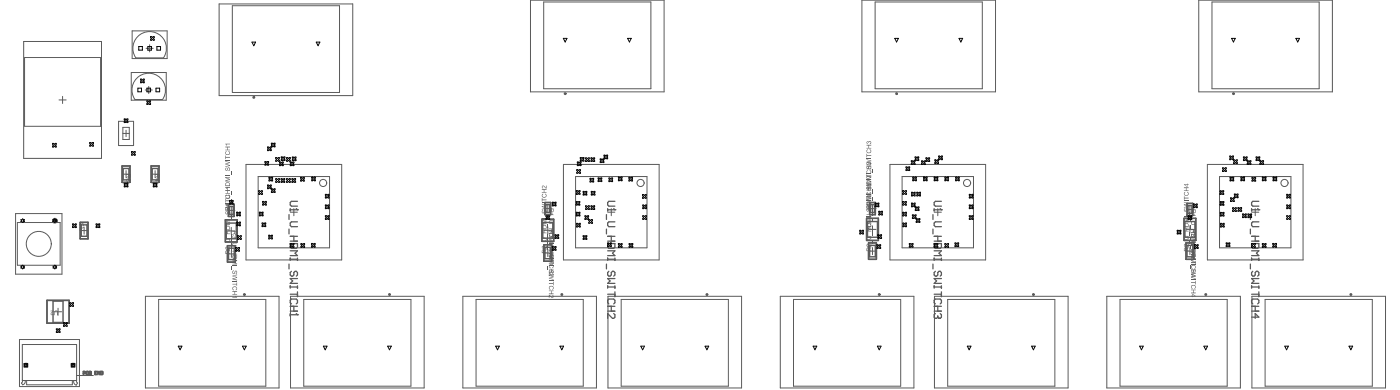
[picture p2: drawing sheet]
<svg xmlns="http://www.w3.org/2000/svg" width="653mm" height="182mm" viewBox="0 0 653 182" stroke-linecap="round" stroke-linejoin="round" font-family="sans-serif">
<g fill="none" stroke="#5a5a5a" stroke-width=".47">
<path d="M11 19h36v55h-36zM62 14h16v13h-16zM102 2h62v43h-62zM108 3h50v40h-50zM247 0h63v43h-63zM253 1h50v40h-50zM402 0h62v43h-62zM408 1h50v40h-50zM559 0h62v43h-62zM565 1h50v40h-50zM11 27h36v32h-36zM61 34h16v13h-16z"/>
<path d="M63 27h13M68 23h3M70 21v3M28 47h3M29 45v3M55 57h7v11h-7zM57 59h3v6h-3zM63 46h13M68 42h3M69 40v4M57 62h3M59 61v3"/>
<path d="M59 79v4M72 79v4M115 77h44v44h-44zM263 77h44v44h-44zM415 77h44v44h-44zM563 77h44v44h-44zM7 99h22v29h-22zM57 81h3M71 81h3M106 98h3M108 96v4M120 82h34v33h-34z"/>
<path d="M135 99h4M137 97v4M254 97h3M255 96v3M268 82h34v33h-34zM283 99h4M285 97v4M405 97h3M407 96v3M421 82h33v33h-33zM436 99h3M437 97v4"/>
<path d="M553 98h3M555 96v3M569 82h33v33h-33zM583 99h4M585 97v4M8 104h20v20h-20zM38 107h3M39 106v3M106 108h3M106 118h4M108 106v3M108 117v3"/>
<path d="M254 107h3M254 118h3M255 106v3M255 116v4M405 117h3M405 107h3M407 105v4M407 115v4M553 117h3M553 107h3M555 105v4M555 115v4"/>
<path d="M68 138h62v43h-62zM74 139h50v41h-50zM135 138h63v43h-63zM142 139h50v41h-50zM216 138h62v43h-62zM222 139h50v41h-50zM283 138h63v43h-63zM290 139h50v41h-50zM364 138h62v43h-62zM370 139h50v41h-50zM436 138h62v43h-62zM442 139h50v41h-50z"/>
<path d="M516 138h62v43h-62zM522 139h50v41h-50zM584 138h62v43h-62zM590 139h50v41h-50zM9 158h28v22h-28zM25 145h4M27 144v3M10 178l1 1M10 160h26v17h-26zM12 177v2h22v-2M36 175h8M36 178v1"/>
</g>
<g fill="none" stroke="#5a5a5a" stroke-width=".67">
<path d="M57 77h4v8h-4zM57 78h3v6h-3zM70 77h4v8h-4zM71 78h3v6h-3zM106 95h3v6h-3zM107 96h2v4h-2zM254 94h3v6h-3zM254 95h2v4h-2zM405 94h3v6h-3zM406 95h2v4h-2zM553 95h3v5h-3zM554 96h2v3h-2z"/>
<path d="M37 104h4v7h-4zM38 105h3v5h-3zM105 102h6v11h-6zM105 104h5v7h-5zM106 114h4v8h-4zM107 116h2v5h-2zM253 102h5v10h-5zM253 104h5v7h-5zM254 114h3v8h-3zM254 115h3v6h-3zM404 102h5v10h-5zM404 103h5v8h-5z"/>
<path d="M405 113h4v8h-4zM405 114h3v6h-3zM552 102h5v10h-5zM552 103h5v8h-5zM553 113h4v8h-4zM553 114h3v6h-3zM22 140h10v11h-10zM25 140h4v10h-4z"/>
</g>
<path d="M39 174h1v-1h-1v1M41 173h-1v1h1M42 173v1" fill="none" stroke="#5a5a5a" stroke-width=".85"/>
<circle cx="42" cy="174" r=".4" fill="#5a5a5a"/>
<path d="M42 173v1M44 174h1M45 173h-1v1h1M47 173v1l-1-1v1M47 173h1v1h-1z" fill="none" stroke="#5a5a5a" stroke-width=".85"/>
<g fill="none" stroke="#5a5a5a" stroke-width=".67">
<path d="M57 77h4v8h-4zM70 77h4v8h-4zM106 95h3v6h-3zM254 94h3v6h-3zM405 94h3v6h-3zM553 95h3v5h-3zM37 104h4v7h-4zM105 102h6v11h-6zM106 114h4v8h-4zM253 102h5v10h-5zM254 114h3v8h-3zM404 102h5v10h-5z"/>
<path d="M405 113h4v8h-4zM552 102h5v10h-5zM553 113h4v8h-4zM22 140h10v11h-10z"/>
<circle cx="118" cy="45" r=".3"/>
<circle cx="263" cy="44" r=".3"/>
<circle cx="418" cy="44" r=".3"/>
<circle cx="575" cy="44" r=".3"/>
<circle cx="114" cy="137" r=".3"/>
<circle cx="182" cy="137" r=".3"/>
<circle cx="262" cy="137" r=".3"/>
<circle cx="330" cy="137" r=".3"/>
<circle cx="410" cy="137" r=".3"/>
<circle cx="482" cy="137" r=".3"/>
<circle cx="562" cy="137" r=".3"/>
<circle cx="630" cy="137" r=".3"/>
</g>
<g fill="none" stroke="#5a5a5a" stroke-width=".47">
<path d="M76 27a8 8 0 0 0-6-12 8 8 0 0 0-7 12M76 46a8 8 0 0 0-7-12 8 8 0 0 0-6 12M10 177v1M12 177v1l-1 1M34 177l1 2h1M36 177v1"/>
<circle cx="151" cy="85" r="1.7"/>
<circle cx="299" cy="85" r="1.7"/>
<circle cx="451" cy="85" r="1.7"/>
<circle cx="599" cy="85" r="1.7"/>
<circle cx="18" cy="114" r="6"/>
</g>
<circle cx="26" cy="103" r=".7" fill="none" stroke="#5a5a5a" stroke-width="1.3"/>
<g fill="#5a5a5a">
<path d="M256 110v-1v1h1h1l-1-1 1 1-2 1z"/>
<path d="M255 111l1 2z"/>
<path d="M256 113h2h-2v1h2h-2z"/>
<path d="M255 115l1 1z"/>
<path d="M256 117h2h-1v1h1h-2h1v-1z"/>
<path d="M256 121h2l-2 1 2 1h-2h2l-2-1 2-1z"/>
<path d="M60 81v2l1-2zM59 81h2v2h-1v-1l-1 1 1-1v-1z"/>
<path d="M59 84l1-1 1 1-1 1 1-1-1-1v1l-1 1zM59 84a.5 .5 0 0 0 1 0 .5 .5 0 0 0-1 0z"/>
<path d="M73 81l1 2v-2zM72 81h2v2l-1-1-1 1 1-1z"/>
<path d="M73 83v1h1zM73 83l1 1h-2z"/>
<path d="M257 108l1 1v-1zM256 107h2v2l-1-1-1 1 1-1z"/>
<path d="M256 119v1h2v-1zM256 119h2v1h-2z"/>
</g>
<path d="M256 124h2" fill="none" stroke="#5a5a5a" stroke-width=".47"/>
<g fill="#5a5a5a">
<path d="M255 124l1 2z"/>
<path d="M256 126h1l-1 1 1-1 1 1h-1l1-1h-1v1h-1z"/>
<path d="M256 128h2h-2l2 1-2 1h2h-2l2-1z"/>
</g>
<path d="M256 131h2" fill="none" stroke="#5a5a5a" stroke-width=".47"/>
<g fill="#5a5a5a">
<path d="M256 132h2v-1v2v-1z"/>
<path d="M256 134l2-1v1l-1 1 1-1h-2v1z"/>
<path d="M256 135h2l-1 1v1h1h-2h1v-1z"/>
<path d="M256 137l2 1v-1v1l-1 1-1-1v1z"/>
<path d="M253 115h1l1 1v-2v2l-2-1v1z"/>
<path d="M255 113v1z"/>
<path d="M253 111h2v1h-2h2l-1-1z"/>
<path d="M255 109v2z"/>
<path d="M253 107h2h-1v1l1 1h-2l1-1v-1z"/>
<path d="M253 102h2l-2 1h2l-2 1h2h-2l1-1z"/>
<path d="M253 117v1h1v-1zM253 116l1 1 1-1-1 1 1 1h-2z"/>
<path d="M253 105v1h2l-1-1zM253 105h1l1 2h-2z"/>
</g>
<path d="M253 102h2" fill="none" stroke="#5a5a5a" stroke-width=".47"/>
<g fill="#5a5a5a">
<path d="M255 100v1z"/>
<path d="M253 98v1l1-1 1 1-1 1 1-1-1-1-1 1z"/>
<path d="M253 95h2l-2 1 2 1-2 1 1-1-1-1h1z"/>
</g>
<path d="M253 94h2" fill="none" stroke="#5a5a5a" stroke-width=".47"/>
<g fill="#5a5a5a">
<path d="M253 92v1h2h-2v1z"/>
<path d="M253 91v-1v2h1l1-1-1-1 1 2h-2z"/>
<path d="M253 88h2h-1v2h1h-2h1v-2z"/>
<path d="M253 87v-1l2 1v-1v2l-2-1v1z"/>
<path d="M256 100h2v-1v1z"/>
<path d="M255 101l1 1z"/>
<path d="M256 103h2h-2v1h2h-2z"/>
<path d="M255 105l1 1z"/>
<path d="M256 106h2l-1 1v1h1h-2h1v-1z"/>
<path d="M256 111h2l-2 1 2 1h-2h2l-2-1 2-1z"/>
<path d="M257 98l1 1v-1zM256 97h2v2l-1-1-1 1 1-1z"/>
<path d="M256 109v1h2v-1zM256 109h2v1h-2z"/>
</g>
<path d="M256 113h2" fill="none" stroke="#5a5a5a" stroke-width=".47"/>
<g fill="#5a5a5a">
<path d="M255 114l1 1z"/>
<path d="M256 116h1l-1 1 1-1 1 1h-1l1-1h-1v1h-1z"/>
<path d="M256 118l2-1-2 1 2 1-2 1h2h-2l2-1z"/>
</g>
<path d="M256 121h2" fill="none" stroke="#5a5a5a" stroke-width=".47"/>
<g fill="#5a5a5a">
<path d="M256 122h2v-1v2v-1z"/>
<path d="M256 123h2v1l-1 1 1-1-2-1v2z"/>
<path d="M256 125h2l-1 1v1h1h-2h1v-1z"/>
<path d="M256 127l2 1v-1v1l-1 1-1-1v1z"/>
<path d="M552 114h1l1 1v-1v1l-1-1-1 1z"/>
<path d="M554 112l1 2z"/>
<path d="M552 110h2v1l-2 1 2-1v-1z"/>
<path d="M554 108l1 2z"/>
<path d="M552 106h2h-1v2h1h-2h1v-2z"/>
<path d="M552 101h2l-2 1h2l-2 1h2h-2l2-1z"/>
<path d="M552 116v1h1v-1zM552 115l1 1 1-1-1 1v1h1h-2z"/>
<path d="M552 105h2v-1zM552 104h2v2h-2z"/>
</g>
<path d="M552 101h2" fill="none" stroke="#5a5a5a" stroke-width=".47"/>
<g fill="#5a5a5a">
<path d="M554 99l1 1z"/>
<path d="M552 97h1l-1 1h1v-1h1v1l-1 1 1-1-1-1v1l-1 1z"/>
<path d="M552 94l2 1h-2l2 1-2 1 2-1h-2l2-1z"/>
</g>
<path d="M552 94h2" fill="none" stroke="#5a5a5a" stroke-width=".47"/>
<g fill="#5a5a5a">
<path d="M552 91v1h2h-2v1z"/>
<path d="M552 90l1-1-1 1 1 1 1-1v-1v2h-2z"/>
<path d="M552 87h2l-1 1v1h1h-2h1v-1z"/>
<path d="M404 114h1l1 1v-1v1l-1-1-1 1z"/>
<path d="M406 112l1 2z"/>
<path d="M404 110h2v1l-2 1 2-1v-1z"/>
<path d="M406 108l1 2z"/>
<path d="M404 106h2h-1v2h1h-2h1v-2z"/>
<path d="M404 101h2l-2 1h2l-2 1h2h-2l2-1z"/>
<path d="M552 86l1 1v-1zM552 86h2l-1 1z"/>
<path d="M404 116v1h1v-1zM404 115l1 1 1-1-1 1v1h1h-2z"/>
<path d="M404 105h2v-1zM404 104h2v2h-2z"/>
</g>
<path d="M404 101h2" fill="none" stroke="#5a5a5a" stroke-width=".47"/>
<g fill="#5a5a5a">
<path d="M406 99l1 1z"/>
<path d="M404 97h1l-1 1h1v-1h1v1l-1 1 1-1-1-1v1l-1 1z"/>
<path d="M404 94l2 1h-2l2 1-2 1 2-1h-2l2-1z"/>
</g>
<path d="M404 94h2" fill="none" stroke="#5a5a5a" stroke-width=".47"/>
<g fill="#5a5a5a">
<path d="M404 91v1h2h-2v1z"/>
<path d="M404 90l1-1-1 1 1 1 1-1v-1v2h-2z"/>
<path d="M404 87h2l-1 1v1h1h-2h1v-1z"/>
<path d="M404 86h2v1v-1h-1h-1l1 1z"/>
<path d="M105 115h1l1 1v-1v1l-1-1-1 1z"/>
<path d="M108 113v2z"/>
<path d="M105 111h2v2h-2l2-1z"/>
<path d="M108 109v2z"/>
<path d="M105 107h2l-1 1v1h1h-2h1v-1z"/>
<path d="M105 103h2h-2l2 1-2 1h2h-2l2-1z"/>
<path d="M105 117v1h1v-1zM105 117h1l1-1-1 1 1 1h-2z"/>
<path d="M105 106v1h2v-1zM105 106l2-1v2h-2z"/>
</g>
<path d="M105 102h2" fill="none" stroke="#5a5a5a" stroke-width=".47"/>
<g fill="#5a5a5a">
<path d="M108 100v2z"/>
<path d="M105 99l1-1v2v-1l1-1v2v-1l-1 1h-1z"/>
<path d="M105 95l2 1-2 1 2 1h-2l2-1h-2l2-1z"/>
</g>
<path d="M105 95h2" fill="none" stroke="#5a5a5a" stroke-width=".47"/>
<g fill="#5a5a5a">
<path d="M105 93l2 1h-2z"/>
<path d="M105 91h1l-1 1h2v-1v1h-2z"/>
<path d="M105 89h2h-1v1h1h-2h1v-1z"/>
<path d="M105 87l2 1h-1z"/>
<path d="M555 109h1v1v-1l1 1v-1v1h-1z"/>
<path d="M555 110v2z"/>
<path d="M555 113l2-1-2 1 1 1h1h-1z"/>
<path d="M555 114v2z"/>
<path d="M555 116h2h-1v2h1h-2h1v-2z"/>
<path d="M555 120h2l-1 1 1 1h-2h2h-2l2-1z"/>
<path d="M556 107l1 1v-1zM555 107h2v1h-1l-1 1 1-1z"/>
<path d="M555 119l1 1 1-1zM555 118h2v2h-1z"/>
</g>
<path d="M555 123h2" fill="none" stroke="#5a5a5a" stroke-width=".47"/>
<g fill="#5a5a5a">
<path d="M555 123v2z"/>
<path d="M555 125h1v2l1-2v2v-1l-1 1z"/>
<path d="M555 128l2-1-1 1h1l-1 1 1 1-2-1h2z"/>
</g>
<path d="M555 130h2" fill="none" stroke="#5a5a5a" stroke-width=".47"/>
<g fill="#5a5a5a">
<path d="M555 131h2v2v-1z"/>
<path d="M555 133h2v1v1v-2h-1v2z"/>
<path d="M555 135h2h-1v1l1 1h-2l1-1v-1z"/>
<path d="M404 104l2-1v1v1v-1h-1h-1v1z"/>
<path d="M406 102l1 1z"/>
<path d="M404 100h2v1h-2h2v-1z"/>
<path d="M406 98l1 2z"/>
<path d="M404 96h2h-1v1l1 1h-2l1-1v-1z"/>
<path d="M404 91h2l-2 1h2l-2 1h2h-2l2-1z"/>
<path d="M556 137v1h1zM556 137l1 1h-2h1z"/>
<path d="M404 106v1h1v-1zM404 105l1 1 1-1-1 1v1h1h-2z"/>
<path d="M404 94v1h2v-1zM404 94h2v2h-2z"/>
</g>
<path d="M404 91h2" fill="none" stroke="#5a5a5a" stroke-width=".47"/>
<g fill="#5a5a5a">
<path d="M406 89l1 1z"/>
<path d="M404 87h1l-1 1h1v-1h1v1l-1 1 1-1-1-1v1h-1z"/>
<path d="M404 84l2 1h-2l2 1-2 1 2-1-2-1h2z"/>
</g>
<path d="M404 83h2" fill="none" stroke="#5a5a5a" stroke-width=".47"/>
<g fill="#5a5a5a">
<path d="M404 81v1h2h-2v1z"/>
<path d="M404 80l1-1-1 1 1 1 1-1v-1v2h-2z"/>
<path d="M404 77h2l-1 1v1h1h-2h1v-1z"/>
<path d="M404 76l2-1v1v1v-1h-1h-1l1 1z"/>
<path d="M108 110h1v1v-1l1 1v-1h1l-2 1z"/>
<path d="M108 111v2z"/>
<path d="M108 113h3l-2 1 2 1h-2z"/>
<path d="M108 115v2z"/>
<path d="M108 117h3h-1v1l1 1h-3l1-1v-1z"/>
<path d="M108 121h3l-2 1 2 1h-3h2l-2-1 2-1z"/>
<path d="M110 108v1v-1zM108 108h3l-1 1h-1h-1l1-1z"/>
<path d="M109 119v1h1v-1zM108 119h3l-1 1-1 1z"/>
</g>
<path d="M108 124h3" fill="none" stroke="#5a5a5a" stroke-width=".47"/>
<g fill="#5a5a5a">
<path d="M108 124v2z"/>
<path d="M108 126h1v1l1-1v1v1v-1v-1l-1 2z"/>
<path d="M108 128h3l-2 1h2l-2 1 2 1-3-1 2-1z"/>
</g>
<path d="M108 131h3" fill="none" stroke="#5a5a5a" stroke-width=".47"/>
<g fill="#5a5a5a">
<path d="M108 132h2h1v1h-1z"/>
<path d="M108 134h2v1v-1h-1v1z"/>
<path d="M108 136h3h-1v1h1h-3h1v-1z"/>
<path d="M108 138h2l1 1z"/>
<path d="M105 95h2h-1v1z"/>
<path d="M108 93v2z"/>
<path d="M105 91h2v1l-2 1 2-1v-1z"/>
<path d="M108 89v2z"/>
<path d="M105 87h2h-1v2h1h-2h1v-2z"/>
<path d="M105 82h2l-2 1h2l-2 1 2 1h-2l2-2z"/>
<path d="M105 97v1h1v-1zM105 96l1 1 1-1-1 1v1h1h-2z"/>
<path d="M105 86h2v-1zM105 85h2v2h-2z"/>
</g>
<path d="M105 82h2" fill="none" stroke="#5a5a5a" stroke-width=".47"/>
<g fill="#5a5a5a">
<path d="M108 80v1z"/>
<path d="M105 78h1l-1 1h1v-1h1v1l-1 1 1-1-1-1v1l-1 1z"/>
<path d="M105 75l2 1h-2l2 1-2 1 2-1h-2l2-1z"/>
</g>
<path d="M105 75h2" fill="none" stroke="#5a5a5a" stroke-width=".47"/>
<g fill="#5a5a5a">
<path d="M105 72v1h2h-2v1z"/>
<path d="M105 71l1-1-1 2h1h1v-2v2h-2z"/>
<path d="M105 68h2l-1 1v1h1h-2h1v-1z"/>
<path d="M105 67h2h-1v1z"/>
<path d="M555 100h2v1z"/>
<path d="M555 101v2z"/>
<path d="M555 103h2l-2 1h1l1 1h-1z"/>
<path d="M555 105v2z"/>
<path d="M555 107h2h-1v1l1 1h-2l1-1v-1z"/>
<path d="M555 111h2l-1 1 1 1h-2h2l-2-1 2-1z"/>
<path d="M556 98l1 1v-1zM555 98h2v1h-1l-1 1 1-2z"/>
<path d="M555 109l1 1h1v-1zM555 109h2v1l-1 1z"/>
</g>
<path d="M555 114h2" fill="none" stroke="#5a5a5a" stroke-width=".47"/>
<g fill="#5a5a5a">
<path d="M555 114v2z"/>
<path d="M555 116h1v1l1-1v1v1v-1v-1l-1 1v1z"/>
<path d="M555 118h2l-1 1h1l-1 1 1 1-2-1 2-1z"/>
</g>
<path d="M555 121h2" fill="none" stroke="#5a5a5a" stroke-width=".47"/>
<g fill="#5a5a5a">
<path d="M555 122h2v1z"/>
<path d="M555 124h2v1v-1h-1v1z"/>
<path d="M555 126h2h-1v1h1h-2h1v-1z"/>
<path d="M404 94h2h-2v1z"/>
<path d="M406 92l1 2z"/>
<path d="M404 90h2v1l-2 1 2-1v-1z"/>
<path d="M406 88l1 2z"/>
<path d="M404 86h2l-1 1v1h1h-2h1v-1z"/>
<path d="M404 82h2h-2l2 1h-2l2 1h-2l2-1z"/>
<path d="M556 128v1h1zM556 128l1 1h-2h1z"/>
<path d="M404 96v1h1v-1zM404 96h1l1-1-1 1v1h1h-2z"/>
<path d="M404 85v1h2v-1zM404 84h2v2h-2z"/>
</g>
<path d="M404 81h2" fill="none" stroke="#5a5a5a" stroke-width=".47"/>
<g fill="#5a5a5a">
<path d="M406 79l1 2z"/>
<path d="M404 78l1-1-1 1h1v-1h1v1l-1 1 1-1-1-1v1l-1 1z"/>
<path d="M404 74l2 1-2 1h2l-2 1 2-1h-2l2-1z"/>
</g>
<path d="M404 74h2" fill="none" stroke="#5a5a5a" stroke-width=".47"/>
<g fill="#5a5a5a">
<path d="M404 72l2 1h-2z"/>
<path d="M404 70h1l-1 1h1h1v-2v2h-2z"/>
<path d="M404 67h2l-1 1v1h1h-2h1v-1z"/>
<path d="M404 66h2v1v-1l-1 1-1-1 1 1z"/>
<path d="M37 104v1h1v-1l1 1-1-1v1h-1z"/>
<path d="M25 145h2v2l-1-2-1 2z"/>
<path d="M24 145h1l-1 1v1l1-1v1l-1-1 1-1z"/>
<path d="M37 106v1h1v-1zM37 106h1h1l-1 1h1h-2z"/>
</g>
<path d="M283 97v1M283 98h4M287 94h-3h-1l1 2h3" fill="none" stroke="#5a5a5a" stroke-width=".59"/>
<circle cx="287" cy="98" r=".3" fill="#5a5a5a"/>
<g fill="none" stroke="#5a5a5a" stroke-width=".59">
<path d="M135 97v1M135 98h4M139 94h-3h-1l1 2h3M283 100v2M286 97l1 1M283 107v2M283 113h4v2l-1 1h-2l-1-1zM283 110h4M283 112h4M283 117h4l-1 1 1 1h-4M285 110v2M287 103h-3l-1 1 1 2h3"/>
<path d="M283 123v2M283 120v1M283 133v1M283 121h4M283 134h4M283 137h4M284 126l-1 1 1 2 1-1 1-2 1 1-1 2M287 120v1M287 133v1M287 136v2M287 130h-4l1 1-1 1h4M283 143h4"/>
<path d="M283 145h4M284 142l-1-1 1-2h2l1 1-1 2M285 143v2M286 146l1 1-1 1-3-2v2"/>
</g>
<circle cx="139" cy="98" r=".3" fill="#5a5a5a"/>
<g fill="none" stroke="#5a5a5a" stroke-width=".59">
<path d="M135 100v2M138 97l1 1M135 107v2M135 113h4v2l-1 1h-2l-1-1zM135 110h4M135 112h4M135 117h4l-1 1 1 1h-4M137 110v2M139 103h-3l-1 1 1 2h3M135 123v2M135 120v1M135 133v1"/>
<path d="M135 121h4M135 134h4M135 137h4M136 126l-1 1 1 2 1-1 1-2 1 1-1 2M139 120v1M139 133v1M139 136v2M139 130h-4l1 1-1 1h4M135 146v1M135 143h4M135 145h4M135 147h4"/>
<path d="M136 142l-1-1 1-2h2l1 1-1 2M137 143v2"/>
</g>
<circle cx="139" cy="147" r=".3" fill="#5a5a5a"/>
<path d="M583 97v1M583 98h4M587 94h-3h-1l1 2h3M138 146l1 1" fill="none" stroke="#5a5a5a" stroke-width=".59"/>
<circle cx="587" cy="98" r=".3" fill="#5a5a5a"/>
<g fill="none" stroke="#5a5a5a" stroke-width=".59">
<path d="M435 97v1M435 98h4M439 94h-3h-1l1 2h3M583 100v2M586 97l1 1M583 107v2M583 113h4v2l-1 1h-2l-1-1zM583 110h4M583 112h4M583 117h4l-1 1 1 1h-4M585 110v2M587 103h-3l-1 1 1 2h3"/>
<path d="M583 123v2M583 120v1M583 133v1M583 121h4M583 134h4M583 137h4M584 126l-1 1 1 2 1-1 1-2 1 1-1 2M587 120v1M587 133v1M587 136v2M587 130h-4l2 1-2 1h4M583 148h4l-2-2v2"/>
<path d="M583 143h4M583 145h4M584 142l-1-1 1-2h2l1 1-1 2M585 143v2"/>
</g>
<circle cx="439" cy="98" r=".3" fill="#5a5a5a"/>
<g fill="none" stroke="#5a5a5a" stroke-width=".59">
<path d="M435 100v2M438 97l1 1M435 107v2M435 113h4v2l-1 1h-2l-1-1zM435 110h4M435 112h4M435 117h4l-1 1 1 1h-4M437 110v2M439 103h-3l-1 1 1 2h3M435 123v2M435 120v1M435 133v1"/>
<path d="M435 121h4M435 134h4M435 137h4M436 126l-1 1 1 2 1-1 1-2 1 1-1 2M439 120v1M439 133v1M439 136v2M439 130h-4l2 1-2 1h4M435 143h4M435 145h4M436 142l-1-1 1-2h2l1 1-1 2M437 143v2"/>
<path d="M438 146l1 2h-1"/>
</g>
<circle cx="438" cy="148" r=".3" fill="#5a5a5a"/>
<path d="M436 146l-1 2h1h1M437 148h1M437 147v1" fill="none" stroke="#5a5a5a" stroke-width=".59"/>
<g fill="none" stroke="#000" stroke-width=".47">
<path d="M70 17h1h1l-1 1 1 1-1-1-1 1 1-1zM117 20h2l-1 1zM147 20h2l-1 1zM263 18h1l-1 2zM293 18h1l-1 2zM417 18h2l-1 2zM447 18h2l-1 2zM574 18h2l-1 2zM604 18h2l-1 2zM65 22h1v1h-1zM66 37h1v1v1l-1-1v1v-1zM69 22h2v1h-2z"/>
<path d="M73 22h2v1h-2zM58 55l1 1 1-1-1 1 1 1h-1h-1v-1zM64 41h2v2h-2zM68 41h2v2h-2zM68 47h1h1v1v1l-1-1-1 1 1-1zM73 41h1v2h-1zM25 67h1v1h-1zM42 66l1 1 1-1-1 1 1 1h-1h-1v-1zM61 71h1h1v1h-1h-1l1-1zM124 75v1l1-1v1v1l-1-1v1v-1zM125 68l1 1 1-1h1v-1h-1h-1l1 1-1 1v1h-1v-1zM129 73v1l1-1v1v1h-1v-1z"/>
<path d="M130 75l1 1 1-1v1v1h-1h-1l1-1zM131 73l1 1 1-1-1 1 1 1-1-1-1 1 1-1zM134 73v1l1-1v1v1h-1v-1zM135 75l1 1 1-1v1v1h-1h-1l1-1zM136 73l1 1 1-1v1v1l-1-1-1 1 1-1zM269 79h1h1l-1 1 1 1-1-1-1 1v-1zM269 75l1 1 1-1-1 1 1 1h-1h-1l1-1zM271 73v1l1-1v1v1h-1v-1zM273 74h1h1h-1l1 1h-1h-1v-1zM276 74h1v1h-1v-1zM282 74v-1v-1v1l1-1v1v1h-1h-1h-1v1v1l1-1v1v-1v-1M422 78h1h1v1h-1h-1h1z"/>
<path d="M425 75v1v1l1-1 1 1-1-1 1-2v-1v1l1-1v1v1l-1-1-1 1zM430 75h1v1v1l-1-1v1v-1zM432 74h1v1h-1v-1zM436 74v1v1h1h1l-1-1 1-1v-1h1v1h-1l-1 1zM570 78l1 1 1-1-1 1 1 1-1-1-1 1v-1zM573 73l1 1h-1h1l2 1 1-1-1 1 1 1h-1h-1l1-1-1-1v-1h-1zM580 73v1v1v-1l2 1h1v1v1l-1-1-1 1 1-1-1-2v-1l-1 1zM587 75v-1v-1l-1 1v-1v1v1v-1l2 1h1v1v1l-1-1-1 1 1-1-1-1M58 85l1 1 1-1-1 1 1 1h-1h-1v-1zM71 85l1 1 1-1v1v1h-1h-1l1-1zM107 93l1 1 1-1-1 1 1 1h-1h-1v-1zM110 99h1h1v1v1l-1-1-1 1 1-1z"/>
<path d="M121 89h1v1v1l-1-1v1v-1zM121 99h1h1l-1 1 1 1-1-1-1 1v-1zM122 94h1h1v1v1l-1-1-1 1 1-1zM125 86l1 1v-1v1v1v-1l-1 1v-1zM125 83h1h1v1h-1h-1l1-1zM127 88h1v1v1l-1-1v1v-1zM129 83v1l1-1v1v1h-1v-1zM131 83l1 1 1-1-1 1 1 1h-1h-1v-1zM134 83v1l1-1v1v1h-1v-1zM136 83l1 1 1-1-1 1 1 1h-1h-1l1-1zM140 83h1h1h-1l1 1h-1h-1l1-1zM145 83h1h1v1h-1h-1l1-1z"/>
<path d="M152 91h1v1h-1v-1zM152 96h1v1h-1v-1zM257 94l1 1 1-1v1v1l-1-1-1 1 1-1zM269 94h1v1v1l-1-1v1v-1zM269 99h1v1v1l-1-1v1v-1zM269 89h1v1v1v-1l-1 1v-1zM272 89l1 1 1-1-1 1 1 1-1-1-1 1v-1zM273 96h1h1l-1 1 1 1-1-1-1 1v-1zM275 83h1h1l-1 1 1 1-1-1-1 1v-1zM276 96h1v1v1l-1-1v1v-1zM276 89v1l1-1v1v1l-1-1v1v-1zM279 83h1h1l-1 1 1 1-1-1-1 1v-1z"/>
<path d="M284 83h1h1l-1 1 1 1-1-1-1 1v-1zM288 83h1h1v1h-1h-1l1-1zM293 83h1h1h-1l1 1h-1h-1l1-1zM300 91h1v1h-1v-1zM300 96h1v1h-1v-1zM408 95h1h1h-1l1 1h-1h-1v-1zM410 98l1 1v-1v1v1h-1v-1zM421 94h1v1v1v-1l-1 1v-1zM421 99h1h1l-1 1 1 1-1-1-1 1v-1zM421 89h1h1l-1 1 1 1-1-1-1 1v-1zM425 95v1h1l2 1v-1v1v1h-1v-1l-1-2h1h-1zM425 90h1h1h-1l1 1h-1h-1v-1z"/>
<path d="M426 83h1v1h-1v-1zM427 90h1h1v1h-1h-1l1-1zM430 83h1h1v1h-1h-1l1-1zM435 83h1h1v1h-1h-1l1-1zM440 83h1h1v1h-1h-1l1-1zM445 83h1h1v1h-1h-1l1-1zM452 91h1h1h-1l1 1h-1h-1v-1zM452 96h1h1h-1l1 1h-1h-1v-1zM556 95h1h1v1v1l-1-1-1 1 1-1zM569 89h1v1v1v-1l-1 1v-1zM569 94h1h1l-1 1 1 1-1-1-1 1v-1zM569 99h1h1l-1 1 1 1-1-1-1 1v-1z"/>
<path d="M573 83h1h1v1h-1h-1l1-1zM574 92v1v1v-1l1 1v-1l1-2-1-1 1 1 1-1v1v1h-1l-2 1zM575 97h1v1h-1zM577 97h1h1l-1 1h1h-1h-1h1zM578 83h1h1v1h-1h-1l1-1zM579 100h1h1v1h-1h-1h1zM582 100h1v1h-1zM584 83h1v1h-1zM588 83h1h1v1h-1h-1l1-1zM593 83h1h1v1h-1h-1l1-1zM600 91h1h1h-1l1 1h-1h-1v-1zM600 96h1h1h-1l1 1h-1h-1v-1z"/>
<path d="M10 102h1v1v1l-1-1zM25 102h1v1v1l-1-1zM34 104l1 1 1-1-1 1 1 1h-1h-1v-1zM45 104l1 1 1-1-1 1 1 1h-1h-1v-1zM110 115l1 1 1-1-1 1 1 1h-1h-1v-1zM110 103l1 1 1-1v1v1h-1h-1l1-1zM111 110h1v1v1v-1l-1 1v-1zM122 104h1h1l-1 1 1 1-1-1-1 1 1-1zM125 110h1h1v1h-1h-1l1-1zM135 114h1h1v1h-1h-1l1-1zM140 114h1h1v1h-1h-1l1-1zM145 113l1 1 1-1-1 1 1 1h-1h-1l1-1z"/>
<path d="M152 100l1 1v-1v1v1h-1v-1zM255 101h1v1h-1v-1zM257 115h1h1v1v1l-1-1-1 1 1-1zM259 109l1 1v-1v1v1h-1v-1zM269 104h1v1v1v-1l-1 1v-1zM272 110h1h1l-1 1 1 1-1-1-1 1v-1zM274 102h-1v-1h1l1 2-1 1h1h1v-1v-1l-1 1-1-1M283 113l1 1 1-1v1v1l-1-1-1 1 1-1zM288 114h1h1v1h-1h-1l1-1zM293 113l1 1 1-1v1v1h-1h-1l1-1zM300 100v1l1-1v1v1h-1v-1zM401 107l1 1 1-1-1 1 1 1h-1h-1v-1z"/>
<path d="M409 114h1h1l-1 1 1 1-1-1-1 1v-1zM409 109l1 1 1-1v1v1h-1h-1l1-1zM421 104h1h1l-1 1 1 1-1-1-1 1v-1zM424 113l1 1 1-1-1 1 1 1h-1h-1v-1zM427 102v-1v-1l-1 1-1-1 1 1-1 1 1-1 2 1h1l-1 1 1 1-1-1-1 1 1-1-1-1M435 114h1h1v1h-1h-1l1-1zM440 114h1h1v1h-1h-1l1-1zM445 113l1 1 1-1-1 1 1 1-1-1-1 1 1-1zM452 100l1 1 1-1-1 1 1 1h-1h-1v-1zM549 107l1 1v-1v1v1h-1v-1zM554 101h1h1h-1l1 1h-1h-1v-1zM557 114h1h1l-1 1 1 1-1-1-1 1v-1z"/>
<path d="M569 104h1h1l-1 1 1 1-1-1-1 1v-1zM572 113v1l1-1v1v1l-1-1v1v-1zM583 114h1h1v1h-1h-1l1-1zM588 114h1h1v1h-1h-1l1-1zM593 113l1 1 1-1v1v1h-1h-1l1-1zM600 100l1 1 1-1-1 1 1 1h-1h-1v-1zM10 124h1v1h-1v-1zM25 124h1v1h-1v-1zM26 153l1 1 1-1v1v1l-1-1-1 1 1-1zM30 150v1l1-1v1v1h-1v-1zM33 141h1v1v1l-1-1v1v-1zM11 169l1 1 1-1v1v1h-1h-1l1-1z"/>
<path d="M11 170l2-1v2h-1zM33 169l1 1 1-1-1 1 1 1h-1h-1l1-1zM33 170l1-1 1 2h-1zM83 161h2l-1 2zM113 161h2l-1 2zM151 161h1v2zM181 161h1v2zM231 161h2l-1 2zM261 161h2l-1 2zM299 161h1v2zM329 161h1v2zM379 161h2l-1 2z"/>
<path d="M409 161h2l-1 2zM451 161h2l-1 2zM481 161h2l-1 2zM531 161h2l-1 2zM561 161h2l-1 2zM599 161h2l-1 2zM629 161h2l-1 2z"/>
</g>
</svg>
